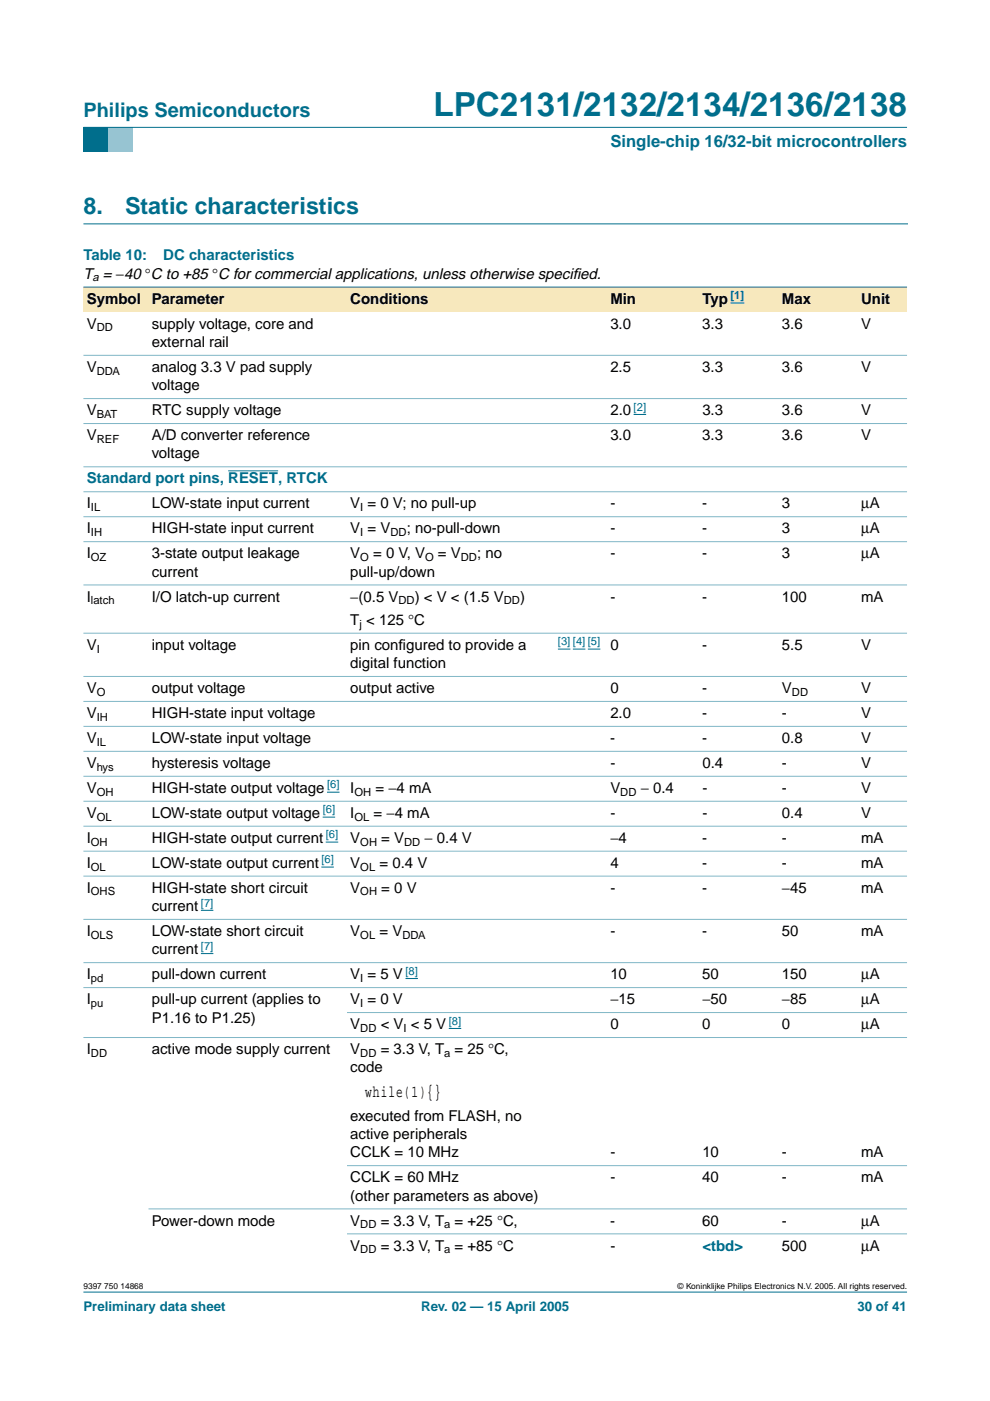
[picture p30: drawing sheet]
<svg xmlns="http://www.w3.org/2000/svg" width="210mm" height="297mm" viewBox="0 0 210 297" stroke-linecap="round" stroke-linejoin="round" font-family="sans-serif">
<defs><g id="words">
<text font-size="7.1" fill="#006e8c" x="91.9" y="24.7">LPC2131/2132/2134/2136/2138</text>
<g font-size="4.9" fill="#006e8c">
<text x="17.7" y="45.5">8.</text>
<text x="26.5" y="45.5">Static characteristics</text>
</g>
<text font-size="4.2" fill="#006e8c" x="17.7" y="24.9">Philips Semiconductors</text>
<text font-size="3.5" fill="#006e8c" x="129.4" y="31.1">Single-chip 16/32-bit microcontrollers</text>
<text font-size="3.5" x="77.5" y="232.6">while(1){}</text>
<g font-size="3.2" fill="#006e8c">
<text x="17.7" y="55.2">Table 10:</text>
<text x="34.6" y="55.2">DC characteristics</text>
<text x="18.4" y="102.5">Standard port pins, RESET, RTCK</text>
</g>
<g font-size="3.2">
<text x="17.7" y="59.1">T = −40 °C to +85 °C for commercial applications, unless otherwise specif</text>
<text x="121.4" y="59.1">ied.</text>
<text x="18.4" y="64.4">Symbol</text>
<text x="32.2" y="64.4">Parameter</text>
<text x="74.3" y="64.4">Conditions</text>
<text x="129.4" y="64.4">Min</text>
<text x="148.9" y="64.4">Typ</text>
<text x="165.8" y="64.4">Max</text>
<text x="182.6" y="64.4">Unit</text>
<text x="18.4" y="69.7">V</text>
<text x="32.2" y="69.7">supply voltage, core and</text>
<text x="129.4" y="69.7">3.0</text>
<text x="148.9" y="69.7">3.3</text>
<text x="165.8" y="69.7">3.6</text>
<text x="182.6" y="69.7">V</text>
<text x="32.2" y="73.6">external rail</text>
<text x="18.4" y="78.9">V</text>
<text x="32.2" y="78.9">analog 3.3 V pad supply</text>
<text x="32.2" y="82.7">voltage</text>
<text x="129.4" y="78.9">2.5</text>
<text x="148.9" y="78.9">3.3</text>
<text x="165.8" y="78.9">3.6</text>
<text x="182.6" y="78.9">V</text>
<text x="18.4" y="88">V</text>
<text x="32.2" y="88">RTC supply voltage</text>
<text x="129.4" y="88">2.0</text>
<text x="148.9" y="88">3.3</text>
<text x="165.8" y="88">3.6</text>
<text x="182.6" y="88">V</text>
<text x="18.4" y="93.3">V</text>
<text x="32.2" y="93.3">A/D converter reference</text>
<text x="129.4" y="93.3">3.0</text>
<text x="148.9" y="93.3">3.3</text>
<text x="165.8" y="93.3">3.6</text>
<text x="182.6" y="93.3">V</text>
<text x="32.2" y="97.2">voltage</text>
<text x="18.4" y="107.8">I</text>
<text x="32.2" y="107.8">LOW-state input current</text>
<text x="74.3" y="107.8">V = 0 V; no pull-up</text>
<text x="129.4" y="107.8">-</text>
<text x="148.9" y="107.8">-</text>
<text x="165.8" y="107.8">3</text>
<text x="182.6" y="107.8">µA</text>
<text x="18.4" y="113.1">I</text>
<text x="32.2" y="113.1">HIGH-state input current</text>
<text x="74.3" y="113.1">V = V</text>
<text x="86.2" y="113.1">; no-pull-down</text>
<text x="129.4" y="113.1">-</text>
<text x="148.9" y="113.1">-</text>
<text x="165.8" y="113.1">3</text>
<text x="182.6" y="113.1">µA</text>
<text x="18.4" y="118.4">I</text>
<text x="32.2" y="118.4">3-state output leakage</text>
<text x="74.3" y="118.4">V</text>
<text x="79.1" y="118.4">= 0 V, V</text>
<text x="92.9" y="118.4">= V</text>
<text x="101.1" y="118.4">; no</text>
<text x="129.4" y="118.4">-</text>
<text x="148.9" y="118.4">-</text>
<text x="165.8" y="118.4">3</text>
<text x="182.6" y="118.4">µA</text>
<text x="32.2" y="122.3">current</text>
<text x="74.3" y="122.3">pull-up/down</text>
<text x="18.4" y="127.5">I</text>
<text x="32.2" y="127.5">I/O latch-up current</text>
<text x="74.3" y="127.5">−(0.5 V</text>
<text x="87.9" y="127.5">) &lt; V &lt; (1.5 V</text>
<text x="110.3" y="127.5">)</text>
<text x="129.4" y="127.5">-</text>
<text x="148.9" y="127.5">-</text>
<text x="165.8" y="127.5">100</text>
<text x="182.6" y="127.5">mA</text>
<text x="18.4" y="137.8">V</text>
<text x="32.2" y="137.8">input voltage</text>
<text x="74.3" y="132.5">T &lt; 125 °C</text>
<text x="74.3" y="137.8">pin conf</text>
<text x="84.5" y="137.8">igured to provide a</text>
<text x="129.4" y="137.8">0</text>
<text x="148.9" y="137.8">-</text>
<text x="165.8" y="137.8">5.5</text>
<text x="182.6" y="137.8">V</text>
<text x="74.3" y="141.7">digital function</text>
<text x="18.4" y="146.9">V</text>
<text x="32.2" y="146.9">output voltage</text>
<text x="74.3" y="146.9">output active</text>
<text x="129.4" y="146.9">0</text>
<text x="148.9" y="146.9">-</text>
<text x="165.8" y="146.9">V</text>
<text x="182.6" y="146.9">V</text>
<text x="18.4" y="152.2">V</text>
<text x="32.2" y="152.2">HIGH-state input voltage</text>
<text x="129.4" y="152.2">2.0</text>
<text x="148.9" y="152.2">-</text>
<text x="165.8" y="152.2">-</text>
<text x="182.6" y="152.2">V</text>
<text x="18.4" y="157.5">V</text>
<text x="32.2" y="157.5">LOW-state input voltage</text>
<text x="129.4" y="157.5">-</text>
<text x="148.9" y="157.5">-</text>
<text x="165.8" y="157.5">0.8</text>
<text x="182.6" y="157.5">V</text>
<text x="18.4" y="162.8">V</text>
<text x="32.2" y="162.8">hysteresis voltage</text>
<text x="129.4" y="162.8">-</text>
<text x="148.9" y="162.8">0.4</text>
<text x="165.8" y="162.8">-</text>
<text x="182.6" y="162.8">V</text>
<text x="18.4" y="173.4">V</text>
<text x="18.4" y="168.1">V</text>
<text x="32.2" y="168.1">HIGH-state output voltage</text>
<text x="32.2" y="173.4">LOW-state output voltage</text>
<text x="74.3" y="168.1">I</text>
<text x="74.3" y="173.4">I</text>
<text x="79.2" y="173.4">= −4 mA</text>
<text x="79.6" y="168.1">= −4 mA</text>
<text x="129.4" y="168.1">V</text>
<text x="129.4" y="173.4">-</text>
<text x="135.8" y="168.1">− 0.4</text>
<text x="148.9" y="173.4">-</text>
<text x="148.9" y="168.1">-</text>
<text x="165.8" y="173.4">0.4</text>
<text x="165.8" y="168.1">-</text>
<text x="182.6" y="173.4">V</text>
<text x="182.6" y="168.1">V</text>
<text x="18.4" y="178.7">I</text>
<text x="32.2" y="178.7">HIGH-state output current</text>
<text x="74.3" y="178.7">V</text>
<text x="80.8" y="178.7">= V</text>
<text x="90" y="178.7">− 0.4 V</text>
<text x="129.4" y="178.7">−4</text>
<text x="148.9" y="178.7">-</text>
<text x="165.8" y="178.7">-</text>
<text x="182.6" y="178.7">mA</text>
<text x="18.4" y="184">I</text>
<text x="32.2" y="184">LOW-state output current</text>
<text x="74.3" y="184">V</text>
<text x="80.5" y="184">= 0.4 V</text>
<text x="129.4" y="184">4</text>
<text x="148.9" y="184">-</text>
<text x="165.8" y="184">-</text>
<text x="182.6" y="184">mA</text>
<text x="18.4" y="189.3">I</text>
<text x="32.2" y="189.3">HIGH-state short circuit</text>
<text x="74.3" y="189.3">V</text>
<text x="80.8" y="189.3">= 0 V</text>
<text x="129.4" y="189.3">-</text>
<text x="148.9" y="189.3">-</text>
<text x="165.8" y="189.3">−45</text>
<text x="182.6" y="189.3">mA</text>
<text x="32.2" y="193.2">current</text>
<text x="18.4" y="198.5">I</text>
<text x="32.2" y="198.5">LOW-state short circuit</text>
<text x="32.2" y="202.3">current</text>
<text x="74.3" y="198.5">V</text>
<text x="80.5" y="198.5">= V</text>
<text x="129.4" y="198.5">-</text>
<text x="148.9" y="198.5">-</text>
<text x="165.8" y="198.5">50</text>
<text x="182.6" y="198.5">mA</text>
<text x="18.4" y="207.6">I</text>
<text x="32.2" y="207.6">pull-down current</text>
<text x="74.3" y="207.6">V = 5 V</text>
<text x="129.4" y="207.6">10</text>
<text x="148.9" y="207.6">50</text>
<text x="165.8" y="207.6">150</text>
<text x="182.6" y="207.6">µA</text>
<text x="18.4" y="212.9">I</text>
<text x="32.2" y="212.9">pull-up current (applies to</text>
<text x="74.3" y="212.9">V = 0 V</text>
<text x="129.4" y="212.9">−15</text>
<text x="148.9" y="212.9">−50</text>
<text x="165.8" y="212.9">−85</text>
<text x="182.6" y="212.9">µA</text>
<text x="32.2" y="216.8">P1.16 to P1.25)</text>
<text x="74.3" y="218.2">V</text>
<text x="80.7" y="218.2">&lt; V &lt; 5 V</text>
<text x="129.4" y="218.2">0</text>
<text x="148.9" y="218.2">0</text>
<text x="165.8" y="218.2">0</text>
<text x="182.6" y="218.2">µA</text>
<text x="18.4" y="223.5">I</text>
<text x="32.2" y="223.5">active mode supply current</text>
<text x="74.3" y="227.4">code</text>
<text x="74.3" y="223.5">V</text>
<text x="80.7" y="223.5">= 3.3 V, T = 25 °C,</text>
<text x="74.3" y="237.6">executed from FLASH, no</text>
<text x="74.3" y="241.5">active peripherals</text>
<text x="74.3" y="245.4">CCLK = 10 MHz</text>
<text x="129.4" y="245.4">-</text>
<text x="148.9" y="245.4">10</text>
<text x="165.8" y="245.4">-</text>
<text x="182.6" y="245.4">mA</text>
<text x="74.3" y="250.7">CCLK = 60 MHz</text>
<text x="129.4" y="250.7">-</text>
<text x="148.9" y="250.7">40</text>
<text x="165.8" y="250.7">-</text>
<text x="182.6" y="250.7">mA</text>
<text x="74.3" y="254.5">(other parameters as above)</text>
<text x="32.2" y="259.8">Power-down mode</text>
<text x="74.3" y="259.8">V</text>
<text x="80.7" y="259.8">= 3.3 V, T = +25 °C,</text>
<text x="129.4" y="259.8">-</text>
<text x="148.9" y="259.8">60</text>
<text x="165.8" y="259.8">-</text>
<text x="182.6" y="259.8">µA</text>
<text x="74.3" y="265.1">V</text>
<text x="80.7" y="265.1">= 3.3 V, T = +85 °C</text>
<text x="129.4" y="265.1">-</text>
<text x="165.8" y="265.1">500</text>
<text x="182.6" y="265.1">µA</text>
</g>
<text font-size="3.2" fill="#00f" x="148.9" y="265.1">&lt;tbd&gt;</text>
<g font-size="2.8" fill="#006e8c">
<text x="17.7" y="278">Preliminary data sheet</text>
<text x="89.3" y="278">Rev. 02 — 15 April 2005</text>
<text x="181.8" y="278">30 of 41</text>
</g>
<g font-size="2.4">
<text x="19.6" y="59.7">a</text>
<text x="20.5" y="70.3">DD</text>
<text x="20.5" y="79.4">DDA</text>
<text x="20.5" y="88.6">BAT</text>
<text x="20.5" y="93.9">REF</text>
<text x="19.3" y="108.4">IL</text>
<text x="19.3" y="113.7">IH</text>
<text x="76.4" y="108.4">I</text>
<text x="76.4" y="113.7">I</text>
<text x="82.8" y="113.7">DD</text>
<text x="19.3" y="118.9">OZ</text>
<text x="76.4" y="118.9">O</text>
<text x="90.1" y="118.9">O</text>
<text x="97.7" y="118.9">DD</text>
<text x="19.3" y="128.1">latch</text>
<text x="84.5" y="128.1">DD</text>
<text x="106.8" y="128.1">DD</text>
<text x="76.2" y="133.1">j</text>
<text x="20.5" y="138.3">I</text>
<text x="20.5" y="147.5">O</text>
<text x="167.9" y="147.5">DD</text>
<text x="20.5" y="152.8">IH</text>
<text x="20.5" y="158.1">IL</text>
<text x="20.5" y="163.4">hys</text>
<text x="20.5" y="168.7">OH</text>
<text x="20.5" y="174">OL</text>
<text x="75.2" y="168.7">OH</text>
<text x="75.2" y="174">OL</text>
<text x="131.5" y="168.7">DD</text>
<text x="19.3" y="179.3">OH</text>
<text x="76.4" y="179.3">OH</text>
<text x="85.7" y="179.3">DD</text>
<text x="19.3" y="184.6">OL</text>
<text x="76.4" y="184.6">OL</text>
<text x="19.3" y="189.9">OHS</text>
<text x="76.4" y="189.9">OH</text>
<text x="19.3" y="199">OLS</text>
<text x="76.4" y="199">OL</text>
<text x="85.3" y="199">DDA</text>
<text x="19.3" y="208.2">pd</text>
<text x="76.4" y="208.2">I</text>
<text x="19.3" y="213.5">pu</text>
<text x="76.4" y="213.5">I</text>
<text x="76.4" y="218.8">DD</text>
<text x="85.6" y="218.8">I</text>
<text x="19.3" y="224.1">DD</text>
<text x="76.4" y="224.1">DD</text>
<text x="94.2" y="224.1">a</text>
<text x="76.4" y="260.4">DD</text>
<text x="94.2" y="260.4">a</text>
<text x="76.4" y="265.7">DD</text>
<text x="94.2" y="265.7">a</text>
</g>
<g font-size="2.4" fill="#00f">
<text x="154.9" y="63.4">[1]</text>
<text x="134.3" y="87.1">[2]</text>
<text x="118.3" y="136.8">[3] [4] [5]</text>
<text x="69.3" y="167.2">[6]</text>
<text x="68.4" y="172.5">[6]</text>
<text x="69.1" y="177.7">[6]</text>
<text x="68.1" y="183">[6]</text>
<text x="42.6" y="192.2">[7]</text>
<text x="42.6" y="201.4">[7]</text>
<text x="86" y="206.7">[8]</text>
<text x="95.1" y="217.3">[8]</text>
</g>
<g font-size="1.8">
<text x="17.7" y="273.4">9397 750 14868</text>
<text x="143.7" y="273.4">© Koninklijke Philips Electronics N.V. 2005. All rights reserved.</text>
</g>
</g></defs>
<path d="M17.7 273.9h174.6z" fill="#006e8c" stroke="#006e8c" stroke-width=".21"/>
<path d="M17.7 27h5.3v5.3h-5.3z" fill-rule="evenodd" fill="#006e8c"/>
<path d="M23 27h5.3v5.3h-5.3z" fill-rule="evenodd" fill="#96c4d6"/>
<path d="M17.7 27h174.6z" fill="#006e8c" stroke="#006e8c" stroke-width=".21"/>
<path d="M17.7 47.5h174.7" fill="none" stroke="#006e8c" stroke-width=".21"/>
<g fill="#f7e8bd">
<path d="M17.7 60.9h13.8v5.3h-13.8z" fill-rule="evenodd"/>
<path d="M31.5 60.9h42.1v5.3h-42.1z" fill-rule="evenodd"/>
<path d="M73.6 60.9h42.4v5.3h-42.4z" fill-rule="evenodd"/>
<path d="M116 60.9h12.7v5.3h-12.7z" fill-rule="evenodd"/>
<path d="M128.7 60.9h19.5v5.3h-19.5z" fill-rule="evenodd"/>
<path d="M148.2 60.9h16.9v5.3h-16.9z" fill-rule="evenodd"/>
</g>
<path d="M154.9 64.2h2.9z" fill="#00f" stroke="#00f" stroke-width=".21"/>
<g fill="#f7e8bd">
<path d="M165.1 60.9h16.8v5.3h-16.8z" fill-rule="evenodd"/>
<path d="M181.9 60.9h10.4v5.3h-10.4z" fill-rule="evenodd"/>
</g>
<path d="M134.3 87.9h2.7M118.3 137.6h2.6M121.5 137.6h2.6M124.6 137.6h2.7M68.4 173.2h2.7M69.1 178.5h2.6M69.3 168h2.7M42.6 193h2.6M68.1 183.8h2.7M42.6 202.2h2.6M86 207.5h2.6M95.1 218.1h2.7" fill="none" stroke="#00f" stroke-width=".21"/>
<path d="M48.4 99.8h10.6" fill="none" stroke="#006e8c" stroke-width=".21"/>
<path d="M17.7 60.9h174.6z" fill="#006e8c" stroke="#006e8c" stroke-width=".21"/>
<g fill="#80b6c6" stroke="#80b6c6" stroke-width=".21">
<path d="M17.7 75.3h174.6z"/>
<path d="M17.7 84.5h174.6z"/>
<path d="M17.7 89.8h174.6z"/>
<path d="M17.7 99h174.6z"/>
<path d="M17.7 104.3h174.6z"/>
<path d="M17.7 109.6h174.6z"/>
<path d="M17.7 114.8h174.6z"/>
<path d="M17.7 124h174.6z"/>
<path d="M17.7 134.2h174.6z"/>
<path d="M17.7 143.4h174.6z"/>
<path d="M17.7 148.7h174.6z"/>
<path d="M17.7 154h174.6z"/>
<path d="M17.7 159.3h174.6z"/>
<path d="M17.7 164.6h174.6z"/>
<path d="M17.7 169.9h174.6z"/>
<path d="M17.7 175.2h174.6z"/>
<path d="M17.7 180.5h174.6z"/>
<path d="M17.7 185.8h174.6z"/>
<path d="M17.7 194.9h174.6z"/>
<path d="M17.7 204.1h174.6z"/>
<path d="M17.7 209.4h174.6z"/>
<path d="M73.6 214.7h118.7z"/>
<path d="M17.7 220h174.6z"/>
<path d="M73.6 247.1h118.7z"/>
<path d="M31.5 256.3h160.8z"/>
<path d="M73.6 261.6h118.7z"/>
</g>
<use href="#words"/>
</svg>
